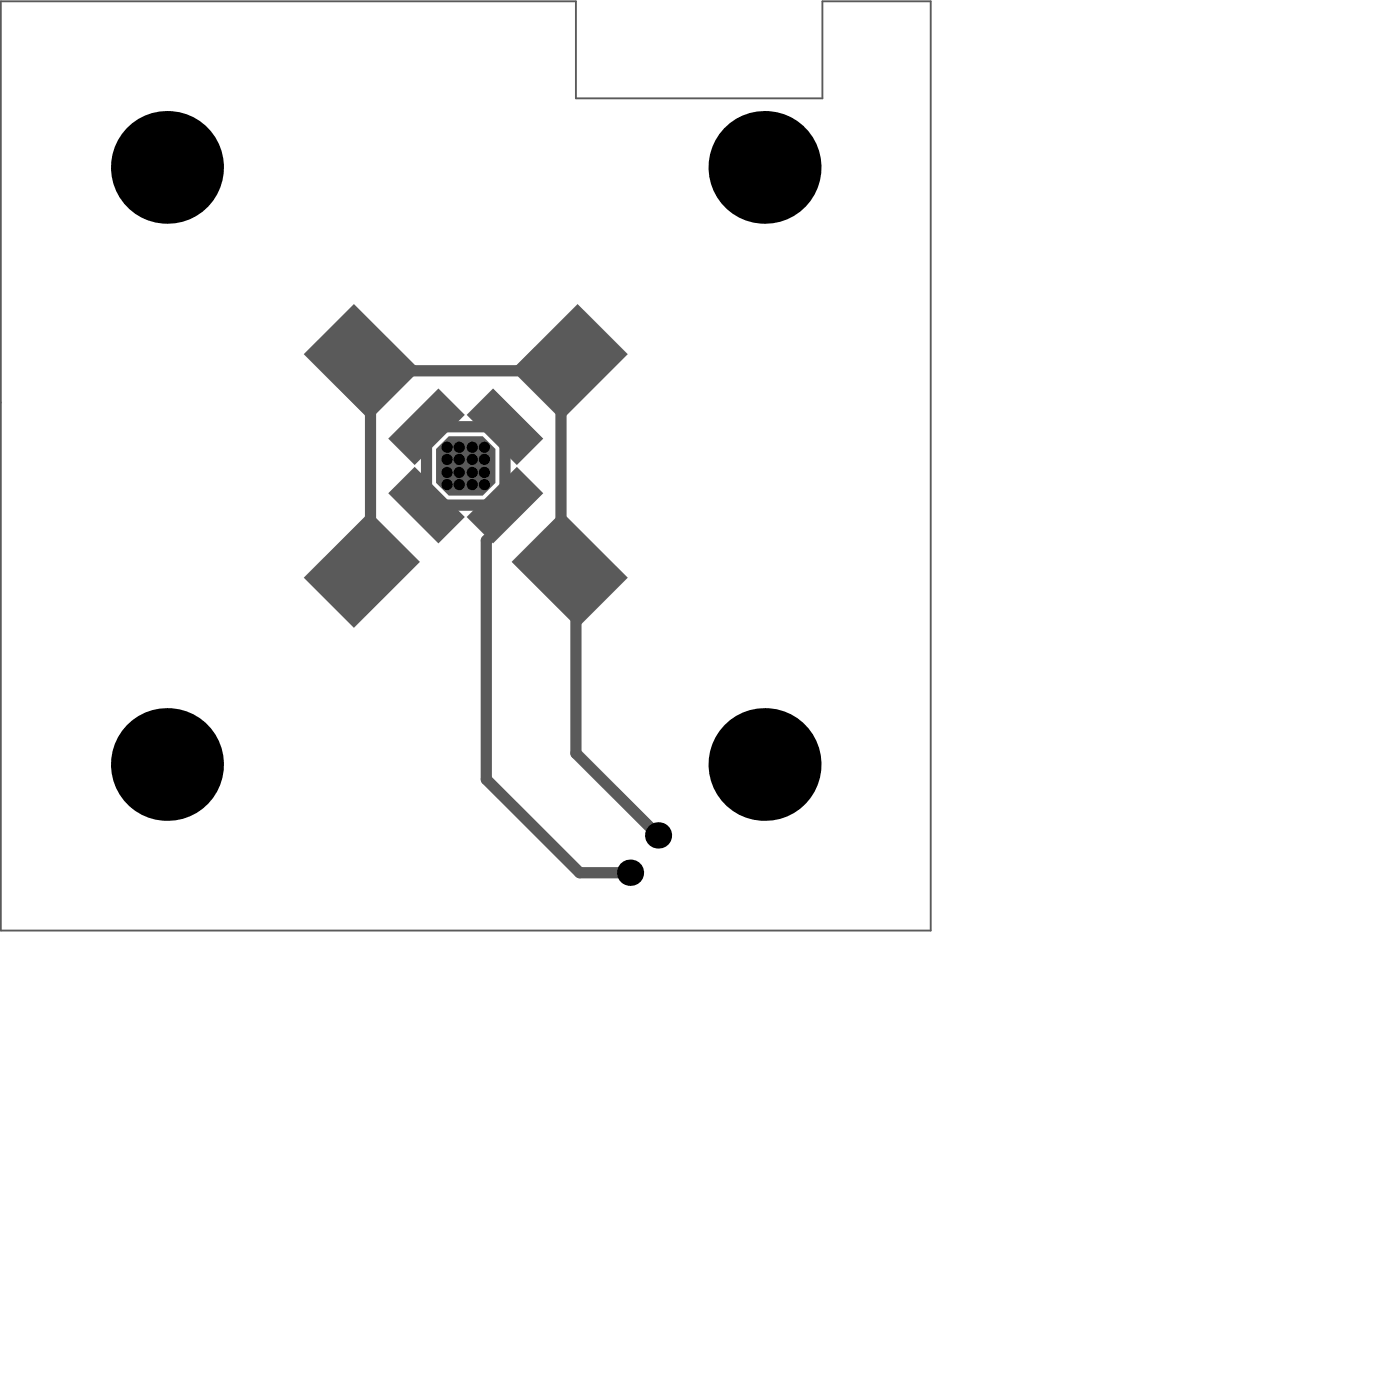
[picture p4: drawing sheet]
<svg xmlns="http://www.w3.org/2000/svg" width="250mm" height="249mm" viewBox="0 0 250 249" stroke-linecap="round" stroke-linejoin="round" font-family="sans-serif">
<path d="M.1 .2h102.6v17.3h44v-17.3h19.3v165.7h-165.9z" fill="none" stroke="#5a5a5a" stroke-width=".33"/>
<g fill="#5a5a5a">
<path d="M77.8 80.1l2.3-2.3h6l2.3 2.3v6l-2.3 2.3h-6l-2.3-2.3z"/>
<circle cx="73.1" cy="66.1" r="1"/>
</g>
<path d="M66.1 73.1v19.9M73.1 66.1h20M76.1 76.1h14v14h-14zM100.1 73.1v19.9M76.1 90.1l2.7 2.6M88.1 95l-1.3 1.4v42.6l16.6 16.6h9M102.7 109.3v25l14.7 14.6" fill="none" stroke="#5a5a5a" stroke-width="2"/>
<g fill="#000">
<circle cx="29.8" cy="29.8" r="10"/>
<circle cx="136.4" cy="29.8" r="10"/>
<circle cx="59.6" cy="59.6" r="1"/>
<circle cx="61.4" cy="57.9" r="1"/>
<circle cx="63.1" cy="56.1" r="1"/>
<circle cx="63.4" cy="59.9" r="1"/>
<circle cx="65.1" cy="58.1" r="1"/>
<circle cx="101.1" cy="58.1" r="1"/>
<circle cx="102.8" cy="59.9" r="1"/>
<circle cx="103.1" cy="56.1" r="1"/>
<circle cx="104.8" cy="57.9" r="1"/>
<circle cx="106.6" cy="59.6" r="1"/>
<circle cx="56.1" cy="63.1" r="1"/>
<circle cx="57.9" cy="61.4" r="1"/>
<circle cx="58.1" cy="65.1" r="1"/>
<circle cx="59.9" cy="63.4" r="1"/>
<circle cx="60.1" cy="67.1" r="1"/>
<circle cx="61.6" cy="61.6" r="1"/>
<circle cx="61.9" cy="65.4" r="1"/>
<circle cx="62.1" cy="69.1" r="1"/>
<circle cx="63.6" cy="63.6" r="1"/>
<circle cx="63.9" cy="67.4" r="1"/>
<circle cx="64.1" cy="71.1" r="1"/>
<circle cx="65.4" cy="61.9" r="1"/>
<circle cx="65.6" cy="65.6" r="1"/>
<circle cx="65.9" cy="69.3" r="1"/>
<circle cx="66.1" cy="73.1" r="1"/>
<circle cx="67.1" cy="60.1" r="1"/>
<circle cx="67.4" cy="63.9" r="1"/>
<circle cx="67.6" cy="67.6" r="1"/>
<circle cx="67.9" cy="71.3" r="1"/>
<circle cx="69.1" cy="62.1" r="1"/>
<circle cx="69.4" cy="65.9" r="1"/>
<circle cx="69.6" cy="69.6" r="1"/>
<circle cx="71.1" cy="64.1" r="1"/>
<circle cx="71.4" cy="67.8" r="1"/>
<circle cx="73.1" cy="66.1" r="1"/>
<circle cx="79.8" cy="79.7" r="1"/>
<circle cx="81.9" cy="79.7" r="1"/>
<circle cx="84.3" cy="79.7" r="1"/>
<circle cx="86.4" cy="79.7" r="1"/>
<circle cx="93.1" cy="66.1" r="1"/>
<circle cx="94.8" cy="67.8" r="1"/>
<circle cx="95.1" cy="64.1" r="1"/>
<circle cx="96.6" cy="69.6" r="1"/>
<circle cx="96.8" cy="65.9" r="1"/>
<circle cx="97.1" cy="62.1" r="1"/>
<circle cx="98.3" cy="71.3" r="1"/>
<circle cx="98.6" cy="67.6" r="1"/>
<circle cx="98.8" cy="63.9" r="1"/>
<circle cx="99.1" cy="60.1" r="1"/>
<circle cx="100.1" cy="73.1" r="1"/>
<circle cx="100.3" cy="69.3" r="1"/>
<circle cx="100.6" cy="65.6" r="1"/>
<circle cx="100.8" cy="61.9" r="1"/>
<circle cx="102.1" cy="71.1" r="1"/>
<circle cx="102.3" cy="67.4" r="1"/>
<circle cx="102.6" cy="63.6" r="1"/>
<circle cx="104.1" cy="69.1" r="1"/>
<circle cx="104.3" cy="65.4" r="1"/>
<circle cx="104.6" cy="61.6" r="1"/>
<circle cx="106.1" cy="67.1" r="1"/>
<circle cx="106.3" cy="63.4" r="1"/>
<circle cx="108.1" cy="65.1" r="1"/>
<circle cx="108.3" cy="61.4" r="1"/>
<circle cx="110.1" cy="63.1" r="1"/>
<circle cx="60.1" cy="99" r="1"/>
<circle cx="62.1" cy="97" r="1"/>
<circle cx="63.9" cy="98.8" r="1"/>
<circle cx="64.1" cy="95" r="1"/>
<circle cx="65.9" cy="96.8" r="1"/>
<circle cx="66.1" cy="93" r="1"/>
<circle cx="67.6" cy="98.5" r="1"/>
<circle cx="67.9" cy="94.8" r="1"/>
<circle cx="69.6" cy="96.5" r="1"/>
<circle cx="71.4" cy="98.3" r="1"/>
<circle cx="79.8" cy="84.2" r="1"/>
<circle cx="79.8" cy="86.4" r="1"/>
<circle cx="79.8" cy="81.9" r="1"/>
<circle cx="81.9" cy="84.2" r="1"/>
<circle cx="81.9" cy="86.4" r="1"/>
<circle cx="81.9" cy="81.9" r="1"/>
<circle cx="84.3" cy="84.2" r="1"/>
<circle cx="84.3" cy="86.4" r="1"/>
<circle cx="84.3" cy="81.9" r="1"/>
<circle cx="86.4" cy="84.2" r="1"/>
<circle cx="86.4" cy="86.4" r="1"/>
<circle cx="86.4" cy="81.9" r="1"/>
<circle cx="94.9" cy="98.3" r="1"/>
<circle cx="96.7" cy="96.5" r="1"/>
<circle cx="98.4" cy="94.8" r="1"/>
<circle cx="98.7" cy="98.5" r="1"/>
<circle cx="100.1" cy="93" r="1"/>
<circle cx="100.4" cy="96.8" r="1"/>
<circle cx="102.1" cy="95" r="1"/>
<circle cx="102.4" cy="98.8" r="1"/>
<circle cx="104.1" cy="97" r="1"/>
<circle cx="106.1" cy="99" r="1"/>
<circle cx="56.1" cy="103" r="1"/>
<circle cx="57.9" cy="104.8" r="1"/>
<circle cx="58.1" cy="101" r="1"/>
<circle cx="59.6" cy="106.5" r="1"/>
<circle cx="59.9" cy="102.8" r="1"/>
<circle cx="61.4" cy="108.3" r="1"/>
<circle cx="61.6" cy="104.5" r="1"/>
<circle cx="61.9" cy="100.8" r="1"/>
<circle cx="63.1" cy="110" r="1"/>
<circle cx="63.4" cy="106.3" r="1"/>
<circle cx="63.6" cy="102.5" r="1"/>
<circle cx="65.1" cy="108" r="1"/>
<circle cx="65.4" cy="104.3" r="1"/>
<circle cx="65.6" cy="100.5" r="1"/>
<circle cx="67.1" cy="106" r="1"/>
<circle cx="67.4" cy="102.3" r="1"/>
<circle cx="69.1" cy="104" r="1"/>
<circle cx="69.4" cy="100.3" r="1"/>
<circle cx="71.1" cy="102" r="1"/>
<circle cx="73.1" cy="100" r="1"/>
<circle cx="93.1" cy="100" r="1"/>
<circle cx="95.1" cy="102" r="1"/>
<circle cx="96.9" cy="100.3" r="1"/>
<circle cx="97.1" cy="104" r="1"/>
<circle cx="98.9" cy="102.3" r="1"/>
<circle cx="99.1" cy="106" r="1"/>
<circle cx="100.7" cy="100.5" r="1"/>
<circle cx="100.9" cy="104.3" r="1"/>
<circle cx="101.1" cy="108" r="1"/>
<circle cx="102.7" cy="102.5" r="1"/>
<circle cx="102.9" cy="106.3" r="1"/>
<circle cx="103.1" cy="110" r="1"/>
<circle cx="104.4" cy="100.8" r="1"/>
<circle cx="104.7" cy="104.5" r="1"/>
<circle cx="104.9" cy="108.3" r="1"/>
<circle cx="106.4" cy="102.8" r="1"/>
<circle cx="106.7" cy="106.5" r="1"/>
<circle cx="108.1" cy="101" r="1"/>
<circle cx="108.4" cy="104.8" r="1"/>
<circle cx="110.1" cy="103" r="1"/>
<circle cx="29.8" cy="136.3" r="10"/>
<circle cx="136.4" cy="136.3" r="10"/>
<circle cx="112.4" cy="155.6" r="2.34"/>
<circle cx="117.4" cy="148.9" r="2.34"/>
</g>
<g fill="#5a5a5a">
<path d="M83.3 74l4.7-4.7 8.9 8.9-4.7 4.7z" fill-rule="evenodd"/>
<path d="M54.2 103l11.8-11.8 8.9 9-11.8 11.7z" fill-rule="evenodd"/>
<path d="M54.2 63.1l8.9-8.9 11.8 11.8-8.9 8.9z" fill-rule="evenodd"/>
<path d="M83.3 92.2l8.9-9 4.7 4.7-8.9 9z" fill-rule="evenodd"/>
<path d="M69.3 78.2l8.9-8.9 4.7 4.7-8.9 8.9z" fill-rule="evenodd"/>
<path d="M91.3 100.2l8.9-9 11.8 11.8-9 8.9z" fill-rule="evenodd"/>
<path d="M69.3 87.9l4.7-4.7 8.9 9-4.7 4.7z" fill-rule="evenodd"/>
<path d="M91.3 66l11.7-11.8 9 8.9-11.8 11.8z" fill-rule="evenodd"/>
</g>
</svg>
